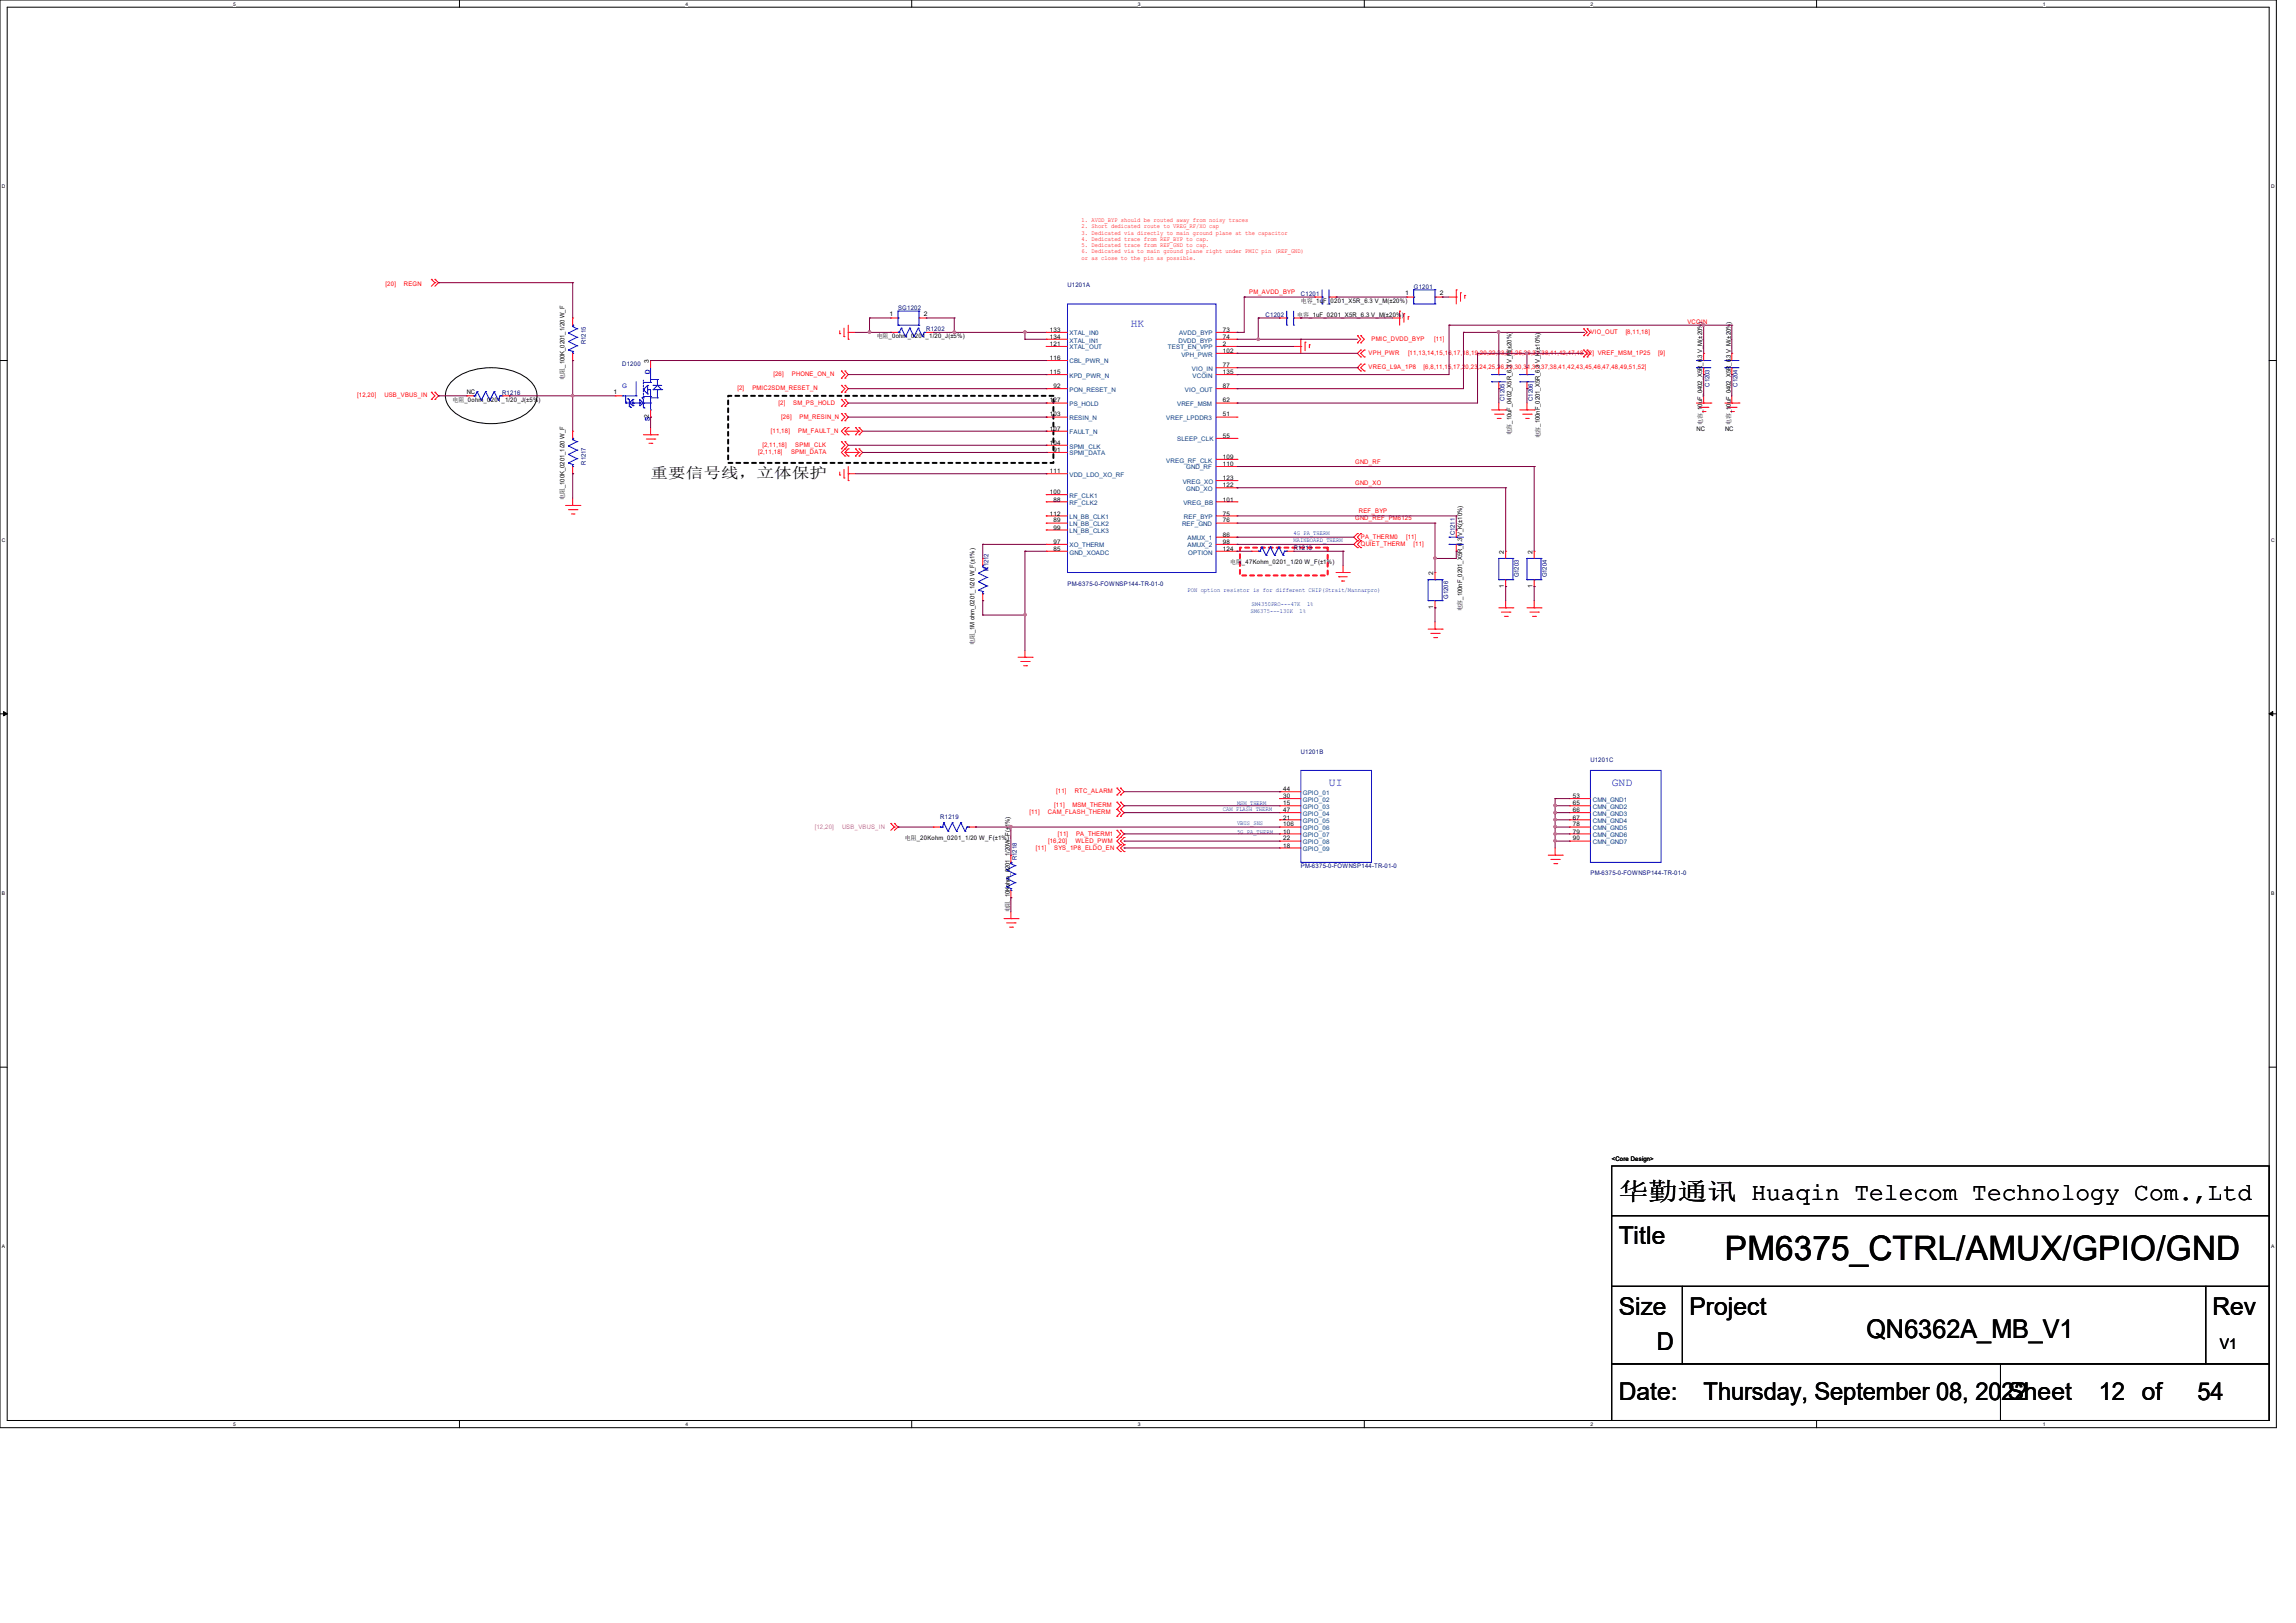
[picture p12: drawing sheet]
<svg xmlns="http://www.w3.org/2000/svg" width="297mm" height="210mm" viewBox="0 0 297 210" stroke-linecap="round" stroke-linejoin="round" font-family="sans-serif">
<defs><g id="words">
<text font-size="4.4" x="223.1" y="163">PM6375_CTRL/AMUX/GPIO/GND</text>
<text font-size="3.3" x="241.4" y="173.1">QN6362A_MB_V1</text>
<g font-size="3.2">
<text x="209.4" y="155.2">华勤通讯 Huaqin Telecom Technology Com.,Ltd</text>
<text x="209.4" y="161">Title</text>
<text x="209.4" y="170.2">Size</text>
<text x="218.6" y="170.2">Project</text>
<text x="286.2" y="170.2">Rev</text>
<text x="214.3" y="174.8">D</text>
<text x="209.4" y="181.1">Date:</text>
<text x="220.4" y="181.2">Thursday, September 08, 2022</text>
<text x="259.7" y="181.1">Sheet</text>
<text x="271.5" y="181.2">12 of</text>
<text x="284.3" y="181.2">54</text>
</g>
<g font-size="1.9">
<text x="84.2" y="61.8">重要信号线，立体保护</text>
<text x="287.2" y="174.5">V1</text>
</g>
<g font-size="1.4" fill="#00f">
<text x="146.3" y="42.3">HK</text>
<text x="171.9" y="101.8">UI</text>
<text x="208.5" y="101.8">GND</text>
</g>
<g font-size=".8" fill="#f00">
<text x="139.9" y="28.8">1. AVDD_BYP should be routed away from noisy traces</text>
<text x="139.9" y="29.6">2. Short dedicated route to VREG_RF/XO cap</text>
<text x="139.9" y="30.4">3. Dedicated via directly to main ground plane at the capacitor</text>
<text x="139.9" y="31.2">4. Dedicated trace from REF_BYP to cap.</text>
<text x="139.9" y="32">5. Dedicated trace from REF_GND to cap.</text>
<text x="139.9" y="32.8">6. Dedicated via to main ground plane right under PMIC pin (REF_GND)</text>
<text x="139.9" y="33.6">or as close to the pin as possible.</text>
<text x="49.9" y="37">[20]</text>
<text x="52.2" y="37">REGN</text>
<text x="161.6" y="38.1">PM_AVDD_BYP</text>
<text x="218.3" y="41.9">VCOIN</text>
<text x="177" y="45.9">VPH_PWR</text>
<text x="177" y="47.8">VREG_L9A_1P8</text>
<text x="177.4" y="44.1">PMIC_DVDD_BYP</text>
<text x="182.1" y="45.9">[11,13,14,15,16,17,18,19,20,22,23,24,25,26,31,38,41,42,47,48,52] VREF_MSM_1P25</text>
<text x="184.2" y="47.8">[6,8,11,15,17,20,23,24,25,26,29,30,31,35,37,38,41,42,43,45,46,47,48,49,51,52]</text>
<text x="185.5" y="44.1">[11]</text>
<text x="205.8" y="43.2">VIO_OUT</text>
<text x="210.3" y="43.2">[8,11,18]</text>
<text x="214.5" y="45.9">[9]</text>
<text x="46.2" y="51.4">[12,20]</text>
<text x="49.7" y="51.4">USB_VBUS_IN</text>
<text x="95.4" y="50.5">[2]</text>
<text x="97.3" y="50.5">PMIC2SDM_RESET_N</text>
<text x="100.1" y="48.7">[26]</text>
<text x="100.7" y="52.4">[2]</text>
<text x="102.5" y="48.7">PHONE_ON_N</text>
<text x="102.6" y="52.4">SM_PS_HOLD</text>
<text x="98.1" y="58.8">[2,11,18]</text>
<text x="98.6" y="57.8">[2,11,18]</text>
<text x="99.7" y="56">[11,18]</text>
<text x="101.1" y="54.2">[26]</text>
<text x="102.3" y="58.8">SPMI_DATA</text>
<text x="102.9" y="57.8">SPMI_CLK</text>
<text x="103.3" y="56">PM_FAULT_N</text>
<text x="103.4" y="54.2">PM_RESIN_N</text>
<text x="175.3" y="60">GND_RF</text>
<text x="175.3" y="62.7">GND_XO</text>
<text x="175.3" y="67.3">GND_REF_PM6125</text>
<text x="175.8" y="66.4">REF_BYP</text>
<text x="176" y="69.7">PA_THERM0</text>
<text x="176" y="70.7">QUIET_THERM</text>
<text x="181.9" y="69.7">[11]</text>
<text x="182.9" y="70.7">[11]</text>
<text x="133.2" y="105.4">[11]</text>
<text x="135.6" y="105.4">CAM_FLASH_THERM</text>
<text x="136.4" y="104.5">[11]</text>
<text x="136.6" y="102.7">[11]</text>
<text x="138.7" y="104.5">MSM_THERM</text>
<text x="139" y="102.7">RTC_ALARM</text>
<text x="134" y="109.9">[11]</text>
<text x="135.6" y="109">[16,20]</text>
<text x="136.4" y="109.9">SYS_1P8_ELDO_EN</text>
<text x="136.8" y="108.1">[11]</text>
<text x="139.1" y="109">WLED_PWM</text>
<text x="139.2" y="108.1">PA_THERM1</text>
</g>
<g font-size=".8">
<text x="115.1" y="40.9">1</text>
<text x="119.5" y="40.9">2</text>
<text x="167.8" y="41">电容_1uF_0201_X5R_6.3 V_M(±20%)</text>
<text x="168.3" y="39.2">电容_1uF_0201_X5R_6.3 V_M(±20%)</text>
<text x="181.8" y="38.2">1</text>
<text x="186.3" y="38.2">2</text>
<text x="83.9" y="46.9" transform="rotate(-90 83.9 46.9)">3</text>
<text x="113.4" y="43.8">电阻_0ohm_0201_1/20_J(±5%)</text>
<text x="135.8" y="42.9">133</text>
<text x="135.8" y="43.9">134</text>
<text x="135.8" y="44.7">121</text>
<text x="135.8" y="46.6">116</text>
<text x="158.2" y="42.9">73</text>
<text x="158.2" y="43.9">74</text>
<text x="158.2" y="44.7">2</text>
<text x="158.2" y="45.7">102</text>
<text x="158.2" y="47.5">77</text>
<text x="58.5" y="52">电阻_0ohm_0201_1/20_J(±5%)</text>
<text x="60.4" y="51">NC</text>
<text x="73" y="49.1" transform="rotate(-90 73 49.1)">电阻_100K_0201_1/20 W_F</text>
<text x="79.4" y="51">1</text>
<text x="135.8" y="48.4">115</text>
<text x="135.8" y="52.1">127</text>
<text x="135.8" y="53.9">103</text>
<text x="136.3" y="50.2">92</text>
<text x="158.2" y="48.4">135</text>
<text x="158.2" y="50.2">87</text>
<text x="158.2" y="52.1">62</text>
<text x="158.2" y="53.9">51</text>
<text x="135.8" y="55.8">107</text>
<text x="135.8" y="57.6">104</text>
<text x="136.3" y="58.5">91</text>
<text x="158.2" y="56.6">55</text>
<text x="158.2" y="59.4">109</text>
<text x="195.5" y="56.3" transform="rotate(-90 195.5 56.3)">电容_10uF_0402_X5R_6.3 V_M(±20%)</text>
<text x="199.2" y="56.7" transform="rotate(-90 199.2 56.7)">电容_100nF_0201_X5R_6.3 V_K(±10%)</text>
<text x="219.5" y="55.8">NC</text>
<text x="220.2" y="55" transform="rotate(-90 220.2 55)">电容_10uF_0402_X5R_6.3 V_M(±20%)</text>
<text x="223.2" y="55.8">NC</text>
<text x="223.9" y="55" transform="rotate(-90 223.9 55)">电容_10uF_0402_X5R_6.3 V_M(±20%)</text>
<text x="73" y="64.7" transform="rotate(-90 73 64.7)">电阻_100K_0201_1/20 W_F</text>
<text x="135.8" y="61.2">111</text>
<text x="135.8" y="64">100</text>
<text x="136.3" y="64.9">88</text>
<text x="158.2" y="60.3">110</text>
<text x="158.2" y="62.1">123</text>
<text x="158.2" y="63">122</text>
<text x="158.2" y="64.9">101</text>
<text x="135.8" y="66.7">112</text>
<text x="136.3" y="67.6">89</text>
<text x="136.3" y="68.5">99</text>
<text x="136.3" y="70.4">97</text>
<text x="136.3" y="71.3">85</text>
<text x="158.2" y="66.7">75</text>
<text x="158.2" y="67.6">76</text>
<text x="158.2" y="69.5">86</text>
<text x="158.2" y="70.4">98</text>
<text x="158.2" y="71.3">124</text>
<text x="194.6" y="71.6" transform="rotate(-90 194.6 71.6)">2</text>
<text x="198.2" y="71.6" transform="rotate(-90 198.2 71.6)">2</text>
<text x="159.1" y="73">电阻_47Kohm_0201_1/20 W_F(±1%)</text>
<text x="185.4" y="74.4" transform="rotate(-90 185.4 74.4)">2</text>
<text x="194.6" y="76.1" transform="rotate(-90 194.6 76.1)">1</text>
<text x="198.2" y="76.1" transform="rotate(-90 198.2 76.1)">1</text>
<text x="126.1" y="83.5" transform="rotate(-90 126.1 83.5)">电阻_1M ohm_0201_1/20 W_F(±1%)</text>
<text x="185.4" y="78.8" transform="rotate(-90 185.4 78.8)">1</text>
<text x="189.1" y="79.1" transform="rotate(-90 189.1 79.1)">电容_100nF_0201_X5R_6.3 V_K(±10%)</text>
<text x="166" y="102.4">44</text>
<text x="166" y="103.3">30</text>
<text x="166" y="104.2">15</text>
<text x="166" y="105.1">47</text>
<text x="166" y="106">21</text>
<text x="166" y="106.9">106</text>
<text x="166" y="107.9">10</text>
<text x="203.5" y="103.3">53</text>
<text x="203.5" y="104.2">65</text>
<text x="203.5" y="105.1">66</text>
<text x="203.5" y="106">67</text>
<text x="203.5" y="106.9">78</text>
<text x="203.5" y="107.9">79</text>
<text x="117.1" y="108.7">电阻_20Kohm_0201_1/20 W_F(±1%)</text>
<text x="166" y="108.8">22</text>
<text x="166" y="109.7">18</text>
<text x="203.5" y="108.8">90</text>
<text x="130.6" y="118.1" transform="rotate(-90 130.6 118.1)">电阻_10Kohm_0201_1/20W_F(±1%)</text>
<text x="208.5" y="150.3">&lt;Core Design&gt;</text>
</g>
<g font-size=".8" fill="#000080">
<text x="116.2" y="40.1">SG1202</text>
<text x="138.1" y="37.1">U1201A</text>
<text x="163.7" y="41">C1202</text>
<text x="168.3" y="38.3">C1201</text>
<text x="182.9" y="37.3">G1201</text>
<text x="75.8" y="44.5" transform="rotate(-90 75.8 44.5)">R1215</text>
<text x="80.5" y="47.4">D1200</text>
<text x="119.8" y="42.8">R1202</text>
<text x="64.9" y="51.1">R1216</text>
<text x="194.6" y="51.9" transform="rotate(-90 194.6 51.9)">C1205</text>
<text x="198.3" y="51.9" transform="rotate(-90 198.3 51.9)">C1206</text>
<text x="221.1" y="50" transform="rotate(-90 221.1 50)">C1203</text>
<text x="224.8" y="50" transform="rotate(-90 224.8 50)">C1204</text>
<text x="75.8" y="60.1" transform="rotate(-90 75.8 60.1)">R1217</text>
<text x="167.4" y="71.2">R1213</text>
<text x="188.2" y="69.3" transform="rotate(-90 188.2 69.3)">C1211</text>
<text x="127.9" y="73.8" transform="rotate(-90 127.9 73.8)">R1212</text>
<text x="138.1" y="75.8">PM-6375-0-FOWNSP144-TR-01-0</text>
<text x="187.3" y="77.5" transform="rotate(-90 187.3 77.5)">G1206</text>
<text x="196.5" y="74.7" transform="rotate(-90 196.5 74.7)">G1203</text>
<text x="200.1" y="74.7" transform="rotate(-90 200.1 74.7)">G1204</text>
<text x="168.3" y="97.6">U1201B</text>
<text x="205.8" y="98.5">U1201C</text>
<text x="121.6" y="105.9">R1219</text>
<text x="131.5" y="111.3" transform="rotate(-90 131.5 111.3)">R1218</text>
<text x="168.3" y="112.3">PM-6375-0-FOWNSP144-TR-01-0</text>
<text x="205.8" y="113.2">PM-6375-0-FOWNSP144-TR-01-0</text>
</g>
<g font-size=".8" fill="#004080">
<text x="138.3" y="43.4">XTAL_IN0</text>
<text x="138.3" y="44.3">XTAL_IN1</text>
<text x="138.3" y="45.2">XTAL_OUT</text>
<text x="138.3" y="47">CBL_PWR_N</text>
<text x="151.1" y="45.2">TEST_EN_VPP</text>
<text x="152.4" y="44.3">DVDD_BYP</text>
<text x="152.5" y="43.4">AVDD_BYP</text>
<text x="152.8" y="46.1">VPH_PWR</text>
<text x="154.2" y="48">VIO_IN</text>
<text x="138.3" y="48.9">KPD_PWR_N</text>
<text x="138.3" y="50.7">PON_RESET_N</text>
<text x="138.3" y="52.5">PS_HOLD</text>
<text x="152.3" y="52.5">VREF_MSM</text>
<text x="153.3" y="50.7">VIO_OUT</text>
<text x="154.3" y="48.9">VCOIN</text>
<text x="138.3" y="54.4">RESIN_N</text>
<text x="138.3" y="56.2">FAULT_N</text>
<text x="138.3" y="58">SPMI_CLK</text>
<text x="138.3" y="58.9">SPMI_DATA</text>
<text x="150.9" y="54.4">VREF_LPDDR3</text>
<text x="150.9" y="59.9">VREG_RF_CLK</text>
<text x="152.3" y="57.1">SLEEP_CLK</text>
<text x="138.3" y="61.7">VDD_LDO_XO_RF</text>
<text x="138.3" y="64.4">RF_CLK1</text>
<text x="138.3" y="65.3">RF_CLK2</text>
<text x="153" y="62.6">VREG_XO</text>
<text x="153.1" y="65.3">VREG_BB</text>
<text x="153.5" y="60.7">GND_RF</text>
<text x="153.5" y="63.5">GND_XO</text>
<text x="138.3" y="67.2">LN_BB_CLK1</text>
<text x="138.3" y="68.1">LN_BB_CLK2</text>
<text x="138.3" y="69">LN_BB_CLK3</text>
<text x="138.3" y="70.8">XO_THERM</text>
<text x="138.3" y="71.8">GND_XOADC</text>
<text x="152.9" y="68.1">REF_GND</text>
<text x="153.2" y="67.2">REF_BYP</text>
<text x="153.6" y="69.9">AMUX_1</text>
<text x="153.6" y="70.8">AMUX_2</text>
<text x="153.7" y="71.8">OPTION</text>
<text x="168.5" y="102.8">GPIO_01</text>
<text x="168.5" y="103.8">GPIO_02</text>
<text x="168.5" y="104.6">GPIO_03</text>
<text x="168.5" y="105.6">GPIO_04</text>
<text x="168.5" y="106.5">GPIO_05</text>
<text x="168.5" y="107.4">GPIO_06</text>
<text x="206" y="103.8">CMN_GND1</text>
<text x="206" y="104.6">CMN_GND2</text>
<text x="206" y="105.6">CMN_GND3</text>
<text x="206" y="106.5">CMN_GND4</text>
<text x="206" y="107.4">CMN_GND5</text>
<text x="168.5" y="108.3">GPIO_07</text>
<text x="168.5" y="109.2">GPIO_08</text>
<text x="168.5" y="110.2">GPIO_09</text>
<text x="206" y="108.3">CMN_GND6</text>
<text x="206" y="109.2">CMN_GND7</text>
</g>
<g font-size=".8" fill="#00f">
<text x="80.5" y="50.2">G</text>
<text x="84.1" y="48.3" transform="rotate(-90 84.1 48.3)">D</text>
<text x="84.1" y="54.4" transform="rotate(-90 84.1 54.4)">S2</text>
<text x="167.3" y="69.2">4G PA_THERM</text>
<text x="167.3" y="70.1">MAINBOARD_THERM</text>
<text x="153.6" y="76.6">PON option resistor is for different CHIP(Strait/Mannarpro)</text>
<text x="161.8" y="79.3">SM6375---130K</text>
<text x="161.9" y="78.4">SM4350PRO---47K</text>
<text x="168.1" y="79.3">1%</text>
<text x="169.1" y="78.4">1%</text>
<text x="158.2" y="104.9">CAM_FLASH_THERM</text>
<text x="160" y="104.2">MSM_THERM</text>
<text x="160" y="107.9">5G PA_THERM</text>
<text x="160" y="106.8">VBUS_SNS</text>
</g>
<g font-size=".8" fill="#f0f">
<text x="105.4" y="107.3">[12,20]</text>
<text x="108.9" y="107.3">USB_VBUS_IN</text>
</g>
<g font-size=".6">
<text x="30.2" y=".7">5</text>
<text x="88.7" y=".7">4</text>
<text x="147.2" y=".7">3</text>
<text x="205.7" y=".7">2</text>
<text x="264.2" y=".7">1</text>
<text x=".3" y="24.4">D</text>
<text x="293.8" y="24.4">D</text>
<text x=".3" y="70.1">C</text>
<text x="293.8" y="70.1">C</text>
<text x=".3" y="115.8">B</text>
<text x="293.8" y="115.8">B</text>
<text x=".3" y="161.5">A</text>
<text x="293.8" y="161.5">A</text>
<text x="30.2" y="184.5">5</text>
<text x="88.7" y="184.5">4</text>
<text x="147.2" y="184.5">3</text>
<text x="205.7" y="184.5">2</text>
<text x="264.2" y="184.5">1</text>
</g>
</g></defs>
<path d="M0 0h294.5v184.7h-294.5zM.9 .9h292.6v182.9h-292.6z" fill="none" stroke="#000" stroke-width=".13"/>
<g fill="#fff">
<path d="M30.2 .1h.3v.7h-.3z"/>
<path d="M30.2 183.9h.3v.8h-.3z"/>
</g>
<path d="M59.4 0v.9M59.4 183.8v.9" fill="none" stroke="#000" stroke-width=".13"/>
<g fill="#fff">
<path d="M88.7 .1h.3v.7h-.3z"/>
<path d="M88.7 183.9h.3v.8h-.3z"/>
</g>
<path d="M117.9 0v.9M117.9 183.8v.9" fill="none" stroke="#000" stroke-width=".13"/>
<g fill="#fff">
<path d="M147.2 .1h.3v.7h-.3z"/>
<path d="M147.2 183.9h.3v.8h-.3z"/>
</g>
<path d="M176.5 0v.9M176.5 183.8v.9" fill="none" stroke="#000" stroke-width=".13"/>
<g fill="#fff">
<path d="M205.7 .1h.4v.7h-.4z"/>
<path d="M205.7 183.9h.4v.8h-.4z"/>
</g>
<path d="M235 0v.9M235 183.8v.9" fill="none" stroke="#000" stroke-width=".13"/>
<g fill="#fff">
<path d="M264.2 .1h.4v.7h-.4z"/>
<path d="M264.2 183.9h.4v.8h-.4z"/>
<path d="M.3 23.8h.4v.7h-.4z"/>
<path d="M293.8 23.8h.5v.7h-.5z"/>
<path d="M.3 69.5h.4v.7h-.4z"/>
<path d="M293.8 69.5h.5v.7h-.5z"/>
</g>
<path d="M0 46.7h.9M293.5 46.7h1" fill="none" stroke="#000" stroke-width=".13"/>
<g fill="#fff">
<path d="M.3 115.2h.4v.8h-.4z"/>
<path d="M293.8 115.2h.4v.8h-.4z"/>
</g>
<path d="M0 92.4h.9M293.5 92.4h1" fill="none" stroke="#000" stroke-width=".13"/>
<path d="M.5 92.1l.4 .3-.4 .2zM293.5 92.4l.5-.3v.5z" fill="#000" stroke="#000" stroke-width=".13"/>
<g fill="#fff">
<path d="M.3 161h.3v.7h-.3z"/>
<path d="M293.8 161h.4v.7h-.4z"/>
</g>
<path d="M58.4 49.4a8.2 8.2 0 0 1 8.1-1.3 4.4 4.4 0 0 1 2.9 2.5 2.66 2.66 0 0 1-1.3 2.9 8.6 8.6 0 0 1-9.1 0 2.6 2.6 0 0 1-.6-4.1zM0 138.1h.9M293.5 138.1h1M208.5 157.3h85v9.2h-85zM208.5 150.9h85v6.4h-85zM208.5 166.5h9.1v10h-9.1zM208.5 176.5h50.3v7.3h-50.3zM217.6 166.5h67.7v10h-67.7zM258.8 176.5h34.7v7.3h-34.7zM285.3 166.5h8.2v10h-8.2z" fill="none" stroke="#000" stroke-width=".13"/>
<path d="M160.4 70.9h11.3v3.6h-11.3z" fill="none" stroke="#f00" stroke-width=".25" stroke-dasharray=".5 .5"/>
<path d="M94.2 51.2h42.1v8.7h-42.1z" fill="none" stroke="#000" stroke-width=".25" stroke-dasharray=".5 .5"/>
<g fill="none" stroke="#f00" stroke-width=".13">
<path d="M55.8 36.2l.5 .4M55.8 36.2h.1M56.3 36.6h.1M56.3 36.2h.1M56.3 36.2l.4 .4M56.3 36.6l-.5 .4M56.7 36.6l-.4 .4M56.7 36.6h.1M170.1 38.4h.9M170.1 38.4h.1M171.9 38.4h.9M172.8 38.4h.1"/>
<path d="M182 38.4h.1M182 38.4h.9M185.6 38.4h1M186.6 38.4h.1M187.5 38.4h.9M188.4 38.4h.1M188.4 37.5h.1M188.4 37.5v1.8M188.9 37.9h.1M188.9 37.9v1.1M189.5 38.2h.1M189.5 38.2v.4"/>
<path d="M55.8 50.8l.5 .4-.5 .5M55.8 51.7h.1M55.8 50.8h.1M56.3 50.8h.1M56.3 51.7h.1M56.3 50.8l.4 .4-.4 .5M60.4 51.2h.9M60.4 51.2h.1M64.9 51.2h1M65.9 51.2h.1M74.1 41.1h.1M74.1 46.7h.1"/>
<path d="M74.1 55.8h.1M74.1 41.1v1M74.1 45.7v1M74.1 55.8v.9M79.6 51.2h.9M79.6 51.2h.1M83.2 56.3h1.8M83.6 56.8h1.1M83.9 57.4h.4M84.2 56.3h.1M84.2 54h.1M84.2 46.7h.1"/>
<path d="M84.2 46.7v.9M84.2 53v1M84.2 55.3v1M84.3 57.4h.1M84.7 56.8h.1M85 56.3h.1M108.6 43.2h.1M108.6 42.8v.4M108.8 48.9h.1M108.8 48h.1M108.8 50.8h.1M108.8 49.9h.1"/>
<path d="M108.8 52.6h.1M108.8 51.7h.1M108.8 54.4h.1M108.8 53.5h.1M108.8 58.1h.1M108.8 57.1h.1M108.8 48l.5 .5-.5 .4M108.8 49.9l.5 .4-.5 .5M108.8 51.7l.5 .5-.5 .4M108.8 53.5l.5 .5-.5 .4M108.8 57.2l.5 .4-.5 .5M109.2 43.6h.1"/>
<path d="M109.2 42.5v1.1M109.3 55.3l-.5 .5 .5 .5M109.3 58.1l-.5 .4 .5 .5M109.3 48h.1M109.3 48.9h.1M109.3 49.9h.1M109.3 50.8h.1M109.3 51.7h.1M109.3 52.6h.1M109.3 53.5h.1M109.3 54.4h.1M109.3 55.3h.1"/>
<path d="M109.3 56.3h.1M109.3 57.1h.1M109.3 58.1h.1M109.3 59h.1M109.3 55.8l.4 .5M109.3 55.8h1.8M109.3 58.5l.4 .5M109.3 58.5h1.8M109.3 48l.4 .5-.4 .4M109.3 49.9l.4 .4-.4 .5M109.3 51.7l.4 .5-.4 .4M109.3 53.5l.4 .5-.4 .4"/>
<path d="M109.3 57.2l.4 .4-.4 .5M109.7 43h1M109.7 55.3l-.4 .5M109.7 58.1l-.4 .4M109.7 43h.1M109.7 43.9h.1M109.7 55.3h.1M109.7 56.3h.1M109.7 58.1h.1M109.7 59h.1M109.7 42.1v1.8M110.7 55.3h.1"/>
<path d="M110.7 56.3h.1M110.7 58.1h.1M110.7 59h.1M110.7 55.3l.4 .5M110.7 58.1l.4 .4M111.1 56.3h.1M111.1 55.3h.1M111.1 55.8h.1M111.1 59h.1M111.1 58.1h.1M111.1 58.5h.1M111.1 55.8l-.4 .5"/>
<path d="M111.1 58.5l-.4 .5M111.1 58.1l.5 .4-.5 .5M111.1 55.3l.5 .5-.5 .5M115.2 41.1h1M115.2 43h1M115.2 43h.1M115.2 41.1h.1M118.9 41.1h.9M119.8 41.1h.1M119.8 43h.9M120.7 43h.1M135.3 44.8h2.8"/>
<path d="M135.3 52.2h2.8M135.3 43h2.8M135.3 55.8h2.8M135.3 58.5h2.8M135.3 43.9h2.8M135.3 46.7h2.8M135.3 48.5h2.8M135.3 50.3h2.8M135.3 54h2.8M135.3 57.6h2.8M135.3 43h.1M135.3 43.9h.1"/>
<path d="M135.3 44.8h.1M135.3 46.7h.1M135.3 48.5h.1M135.3 50.3h.1M135.3 52.2h.1M135.3 54h.1M135.3 55.8h.1M135.3 57.6h.1M135.3 58.5h.1M157.3 44.8h2.7M157.3 52.2h2.7M157.3 43h2.7"/>
<path d="M157.3 43.9h2.7M157.3 48.5h2.7M157.3 50.3h2.7M157.3 54h2.7M157.3 45.7h2.7M157.3 47.6h2.7M157.3 56.7h2.7M157.3 59.4h2.7M160 43h.1M160 43.9h.1M160 44.8h.1M160 45.7h.1"/>
<path d="M160 47.6h.1M160 48.5h.1M160 50.3h.1M160 52.2h.1M160 54h.1M160 56.7h.1M160 59.4h.1M165.5 41.1h1M165.5 41.1h.1M167.3 41.1h1M167.3 44.8h1M168.3 44.8h.1"/>
<path d="M168.3 43.9h.1M168.3 41.1h.1M168.3 43.9v1.8M168.8 44.3h.1M168.8 44.3v1.1M169.4 44.6h.1M169.4 44.6v.4M175.6 43.4l.4 .5-.4 .5M175.6 43.4h.1M175.6 44.4h.1M176 43.4h.1M176 44.4h.1"/>
<path d="M176 45.3h.1M176 46.2h.1M176 47.1h.1M176 48h.1M176 43.4l.5 .5-.5 .5M176 45.3l-.4 .4 .4 .5M176 47.1l-.4 .5 .4 .4M176.5 45.3l-.5 .4 .5 .5M176.5 47.1l-.5 .5 .5 .4M176.5 46.2h.1M176.5 45.3h.1M176.5 48h.1"/>
<path d="M176.5 47.1h.1M180.2 41.1h.9M181.1 41.1h.1M181.1 40.3h.1M181.1 40.3v1.8M181.6 40.6h.1M181.6 40.6v1.1M182.2 41h.1M182.2 41v.4M193 53h1.8M193.3 53.6h1.1M193.7 54.1h.4"/>
<path d="M193.9 53h.1M193.9 47.6h.1M193.9 50.3h.1M193.9 47.6v.9M193.9 49.4v.9M193.9 52.2v.8M194.1 54.1h.1M194.4 53.6h.1M194.8 53h.1M196.6 53h1.9M197 53.6h1.1M197.4 54.1h.3"/>
<path d="M197.5 53h.1M197.5 47.6h.1M197.5 50.3h.1M197.5 47.6v.9M197.5 49.4v.9M197.5 52.2v.8M197.7 54.1h.1M198.1 53.6h.1M198.5 53h.1M204.9 42.5h.1M204.9 43.4h.1M204.9 45.3h.1"/>
<path d="M204.9 46.2h.1M204.9 42.5l.4 .5-.4 .4M204.9 45.3l.4 .4-.4 .5M205.3 42.5h.1M205.3 43.4h.1M205.3 45.3h.1M205.3 46.2h.1M205.3 42.5l.4 .5-.4 .4M205.3 45.3l.4 .4-.4 .5M219.5 52.2h1.8M219.8 52.7h1.1M220.2 53.3h.4"/>
<path d="M220.4 52.2h.1M220.4 45.7h.1M220.4 48.5h.1M220.4 45.7v1M220.4 47.6v.9M220.4 51.2v1M220.6 53.3h.1M220.9 52.7h.1M221.3 52.2h.1M223.1 52.2h1.9M223.5 52.7h1.1M223.9 53.3h.3"/>
<path d="M224 52.2h.1M224 45.7h.1M224 48.5h.1M224 45.7v1M224 47.6v.9M224 51.2v1M224.2 53.3h.1M224.6 52.7h.1M225 52.2h.1M73.2 65.4h1.8M73.5 66h1.1M73.9 66.5h.4"/>
<path d="M74.1 65.4h.1M74.1 61.3h.1M74.1 60.4v.9M74.1 64.5v.9M74.3 66.5h.1M74.6 66h.1M75 65.4h.1M108.6 61.5h.1M108.6 61.1v.4M109.2 61.8h.1M109.2 60.7v1.1M109.7 61.3h1"/>
<path d="M109.7 61.3h.1M109.7 62.2h.1M109.7 60.4v1.8M127.1 72.3h.1M127.1 77.7h.1M127.1 72.3v.9M127.1 76.8v.9M135.3 61.3h2.8M135.3 64h2.8M135.3 64.9h2.8M135.3 66.8h2.8M135.3 67.7h2.8"/>
<path d="M135.3 68.6h2.8M135.3 70.4h2.8M135.3 71.3h2.8M135.3 61.3h.1M135.3 64h.1M135.3 64.9h.1M135.3 66.8h.1M135.3 67.7h.1M135.3 68.6h.1M135.3 70.4h.1M135.3 71.3h.1M157.3 64.9h2.7"/>
<path d="M157.3 66.8h2.7M157.3 67.7h2.7M157.3 70.4h2.7M157.3 71.3h2.7M157.3 60.4h2.7M157.3 62.2h2.7M157.3 63.1h2.7M157.3 69.5h2.7M160 60.4h.1M160 62.2h.1M160 63.1h.1M160 64.9h.1"/>
<path d="M160 66.8h.1M160 67.7h.1M160 69.5h.1M160 70.4h.1M160 71.3h.1M161.9 71.3h.9M161.9 71.3h.1M166.5 71.3h.8M167.3 71.3h.1M172.8 74.1h.1M172.8 74.1h1.9M173.2 74.6h1.1"/>
<path d="M173.2 74.6h.1M173.6 75.2h.3M173.6 75.2h.1M173.7 74.1h.1M173.7 73.2v.9M175.6 69l-.5 .5 .5 .5M175.6 70l-.5 .4 .5 .5M175.6 69h.1M175.6 70h.1M175.6 70.9h.1M176 70h.1M176 69h.1"/>
<path d="M176 70.9h.1M176 69l-.4 .5 .4 .5M176 70l-.4 .4 .4 .5M185.6 74.1h.1M185.6 78.7h.1M185.6 74.1v.9M185.6 77.7v1M188.4 68.6h.1M188.4 71.3h.1M188.4 68.6v.9M188.4 70.4v.9M193.9 78.7h1.8"/>
<path d="M194.2 79.2h1.1M194.6 79.8h.4M194.8 78.7h.1M194.8 71.3h.1M194.8 75.9h.1M194.8 71.3v1M194.8 75v.9M194.8 77.7v1M195 79.8h.1M195.3 79.2h.1M195.7 78.7h.1M197.5 78.7h1.8"/>
<path d="M197.9 79.2h1.1M198.2 79.8h.4M198.5 78.7h.1M198.5 71.3h.1M198.5 75.9h.1M198.5 71.3v1M198.5 75v.9M198.5 77.7v1M198.6 79.8h.1M199 79.2h.1M199.3 78.7h.1M131.7 85h1.8"/>
<path d="M132 85.6h1.1M132.4 86.1h.4M132.6 85h.1M132.6 84.2v.8M132.8 86.1h.1M133.1 85.6h.1M133.5 85h.1M184.7 81.4h1.9M185.1 82h1.1M185.5 82.5h.3M185.6 81.4h.1M185.6 80.5v.9"/>
<path d="M185.8 82.5h.1M186.2 82h.1M186.6 81.4h.1M115.2 106.6l.5 .4M115.2 106.6h.1M115.7 107h.1M115.7 106.6h.1M115.7 106.6l.5 .4M115.7 107l-.5 .4M116.2 107l-.5 .4M116.2 107h.1M120.7 107h.1"/>
<path d="M120.7 107h.9M125.3 107h.9M126.2 107h.1M129.9 118.9h1.8M130.2 119.4h1.1M130.6 120h.4M130.8 118.9h.1M130.8 110.7h.1M130.8 116.2h.1M130.8 110.7v.9M130.8 115.2v1M130.8 118v.9"/>
<path d="M131 120h.1M131.3 119.4h.1M131.7 118.9h.1M144.5 103.8h.1M144.5 104.7h.1M144.5 102.9h.1M144.5 102h.1M144.5 107.4h.1M144.5 108.4h.1M144.5 105.6h.1M144.5 103.8l.4 .5-.4 .4M144.5 102l.4 .4-.4 .5"/>
<path d="M144.5 107.4l.4 .5-.4 .5M144.5 104.7l.4 .5-.4 .4M144.9 109.3l-.4 .4 .4 .5M144.9 104.7h.1M144.9 103.8h.1M144.9 102h.1M144.9 102.9h.1M144.9 108.4h.1M144.9 107.4h.1M144.9 109.3h.1M144.9 110.2h.1M144.9 105.6h.1"/>
<path d="M144.9 103.8l.5 .5-.5 .4M144.9 102l.5 .4-.5 .5M144.9 107.4l.5 .5-.9 .9 .4 .5M144.9 104.7l.5 .5-.5 .4M145.4 109.3l-.5 .4 .5 .5M145.4 108.4l-.5 .4 .5 .5M145.4 109.3h.1M145.4 110.2h.1M145.4 108.4h.1M165.5 103.3h2.8M165.5 104.3h2.8M165.5 105.2h2.8"/>
<path d="M165.5 106.1h2.8M165.5 107h2.8M165.5 107.9h2.8M165.5 108.8h2.8M165.5 102.4h2.8M165.5 109.7h2.8M165.5 102.4h.1M165.5 103.3h.1M165.5 104.3h.1M165.5 105.2h.1M165.5 106.1h.1M165.5 107h.1"/>
<path d="M165.5 107.9h.1M165.5 108.8h.1M165.5 109.7h.1M200.3 110.7h1.8M200.6 111.2h1.1M201 111.8h.4M201.2 110.7h.1M201.2 109.7v1M201.4 111.8h.1M201.7 111.2h.1M202.1 110.7h.1M203 103.3h2.7"/>
<path d="M203 104.3h2.7M203 105.2h2.7M203 106.1h2.7M203 107h2.7M203 107.9h2.7M203 108.8h2.7M203 103.3h.1M203 104.3h.1M203 105.2h.1M203 106.1h.1M203 107h.1M203 107.9h.1"/>
<path d="M203 108.8h.1"/>
</g>
<g fill="none" stroke="#00f" stroke-width=".13">
<path d="M138.1 39.3h19.2v34.8h-19.2zM171 38.4h.1M171 39.3h.1M171 37.5v1.8M171.9 39.3h.1M171.9 38.4h.1M171.9 37.5v1.8M182.9 39.3h2.7M182.9 38.4h.1M182.9 39.3h.1M182.9 37.5h.1M182.9 37.5v1.8"/>
<path d="M182.9 37.5h2.7M185.6 38.4h.1M185.6 37.5h.1M185.6 39.3h.1M185.6 37.5v1.8M61.3 51.2h.1M61.3 51.2h.2M61.5 51.2h.1M61.7 50.7l.6 1.1M61.7 50.7h.1M61.7 50.7l-.2 .5M62.3 51.8h.1"/>
<path d="M62.8 50.7l.6 1.1M62.8 50.7h.1M62.8 50.7l-.5 1.1M63.4 51.8h.1M63.9 50.7l.6 1.1M63.9 50.7h.1M63.9 50.7l-.5 1.1M64.5 51.8h.1M64.7 51.2h.1M64.7 51.2l-.2 .6M64.7 51.2h.2M64.9 51.2h.1"/>
<path d="M73.5 44.2l1.1 .5M73.5 43.1l1.1 .5M73.5 58.8l1.1 .6M73.5 57.7l1.1 .6M73.5 45.3l.6 .2M73.5 59.9l.6 .2M73.5 45.3h.1M73.5 44.2h.1M73.5 43.1h.1M73.5 59.9h.1M73.5 58.8h.1M73.5 57.7h.1"/>
<path d="M74.1 42.2l.5 .3M74.1 56.9l.5 .2M74.1 45.7h.1M74.1 42.1h.1M74.1 45.5h.1M74.1 42.2h.1M74.1 56.7h.1M74.1 56.9h.1M74.1 42.1v.1M74.1 45.5v.2M74.1 56.7v.2M74.6 44.7h.1"/>
<path d="M74.6 43.6h.1M74.6 42.5h.1M74.6 59.4h.1M74.6 58.3h.1M74.6 57.1h.1M74.6 44.7l-1.1 .6M74.6 43.6l-1.1 .6M74.6 42.5l-1.1 .6M74.6 59.4l-1.1 .5M74.6 58.3l-1.1 .5M74.6 57.1l-1.1 .6M80.5 51.2h.1"/>
<path d="M80.5 51.2h1.8M80.9 52.2h3.3M80.9 52.2h.1M80.9 52h.1M80.9 51.2v1M81.2 51.6l.2 .1v.9M81.2 51.6h.1M81.4 52.6h.1M81.4 52.6l.2 .1M81.6 52.7h.1M81.9 51.7l-.5 .5 .5 .3M81.9 51.7h.1"/>
<path d="M81.9 52.5h.1M81.9 52.2h.1M81.9 51.7v.8M82 52.2h.1M82.3 51.2h.1M82.3 49.4v1.8M82.8 52.5h.1M82.8 52.2h.1M83.1 51.5l.1 .2v1M83.1 51.5h.1M83.2 49.5h1M83.2 49.5h.1"/>
<path d="M83.2 50.4h.1M83.2 52.2h.1M83.2 52.7h.1M83.2 51.3h1M83.2 50.4l.6 .6M83.2 52.7l.1 .1M83.2 52.2l-.4-.5v.8M83.2 52.2l-.4 .3M83.3 52.8h.1M83.8 50.4h.1M83.8 51h.1M83.8 49.9h.1"/>
<path d="M83.8 49.9v1.1M83.8 49.9l-.6 .5M83.8 50.4h.4v2.6M84.2 49.5h.1M84.2 53h.1M84.2 49.1h.1M84.2 51.3h.1M84.2 52.2h.1M84.2 47.6v1.9M84.2 51.5h.8M84.2 49.1h.8M84.5 49.9h1.1"/>
<path d="M84.5 50.4h1.1M84.5 49.9h.1M84.5 50.4h.1M85 49.1h.1M85 51.5h.1M85 50.4h.1M85 49.9h.1M85 49.1v.8M85 50.4v1.1M85 49.9l.6 .5M85 49.9l-.5 .5M85.6 50.4h.1"/>
<path d="M116.2 42.1h2.7M116.2 43h.1M116.2 41.1h.1M116.2 42.1h.1M116.2 40.3h.1M116.2 40.3v1.8M116.2 40.3h2.7M116.3 43h.1M116.6 42.5l.5 1.1M116.6 42.5h.1M116.6 42.5l-.3 .5M117.1 43.6h.1"/>
<path d="M117.7 42.5l.5 1.1M117.7 42.5h.1M117.7 42.5l-.6 1.1M118.2 43.6h.1M118.8 42.5l.5 1.1M118.8 42.5h.1M118.8 42.5l-.6 1.1M118.9 41.1h.1M118.9 40.3h.1M118.9 42.1h.1M118.9 40.3v1.8M119.3 43.6h.1"/>
<path d="M119.5 43h.1M119.5 43l-.2 .6M119.5 43h.3M119.8 43h.1M166.5 41.1h.1M166.5 42.1h.1M166.5 40.3v1.8M167.3 42.1h.1M167.3 41.1h.1M167.3 40.3v1.8M193 48.5h1.8M193 49.4h1.8"/>
<path d="M193 48.5h.1M193 49.4h.1M193.9 48.5h.1M193.9 49.4h.1M196.6 48.5h1.9M196.6 49.4h1.9M196.6 48.5h.1M196.6 49.4h.1M197.5 48.5h.1M197.5 49.4h.1M219.5 46.7h1.8M219.5 47.6h1.8"/>
<path d="M219.5 46.7h.1M219.5 47.6h.1M220.4 46.7h.1M220.4 47.6h.1M223.1 46.7h1.9M223.1 47.6h1.9M223.1 46.7h.1M223.1 47.6h.1M224 46.7h.1M224 47.6h.1M74.1 60.4h.1M74.1 60.1h.1"/>
<path d="M74.1 60.1v.3M126.6 76.4l.5 .1M126.6 76.4h.1M126.6 75.3h.1M126.6 74.2h.1M126.6 75.3l1.1 .5M126.6 74.2l1.1 .5M127.1 76.8h.1M127.1 73.2h.1M127.1 76.5h.1M127.1 73.4h.1M127.1 73.2v.2"/>
<path d="M127.1 76.5v.3M127.1 73.4l.6 .2M127.7 75.8l-1.1 .6M127.7 74.7l-1.1 .6M127.7 73.6l-1.1 .6M127.7 75.8h.1M127.7 74.7h.1M127.7 73.6h.1M162.8 71.3h.1M162.8 71.3h.2M163 71.3h.1M163.2 70.8l.6 1.1"/>
<path d="M163.2 70.8h.1M163.2 70.8l-.2 .5M163.8 71.9h.1M164.3 70.8l.6 1.1M164.3 70.8h.1M164.3 70.8l-.5 1.1M164.9 71.9h.1M165.4 70.8l.6 1.1M165.4 70.8h.1M165.4 70.8l-.5 1.1M166 71.9h.1M166.2 71.3h.3"/>
<path d="M166.2 71.3h.1M166.2 71.3l-.2 .6M166.5 71.3h.1M184.7 77.7h.1M184.7 75h.1M184.7 75h1.9M184.7 75v2.7M184.7 77.7h1.9M185.6 75h.1M185.6 77.7h.1M186.6 77.7h.1M186.6 75h.1"/>
<path d="M186.6 75v2.7M187.5 69.5h.1M187.5 70.4h.1M187.5 69.5h1.8M187.5 70.4h1.8M188.4 69.5h.1M188.4 70.4h.1M193.9 75h.1M193.9 72.3h.1M193.9 72.3v2.7M193.9 72.3h1.8M193.9 75h1.8"/>
<path d="M194.8 72.3h.1M194.8 75h.1M195.7 75h.1M195.7 72.3h.1M195.7 72.3v2.7M197.5 75h.1M197.5 72.3h.1M197.5 72.3h1.8M197.5 72.3v2.7M197.5 75h1.8M198.5 72.3h.1M198.5 75h.1"/>
<path d="M199.3 75h.1M199.3 72.3h.1M199.3 72.3v2.7M168.3 99.7h9.1v11.9h-9.1zM205.7 99.7h9.2v11.9h-9.2zM121.6 107h.1M121.6 107h.3M121.9 107h.1M122.1 106.5h.1M122.1 106.5l.5 1.1M122.1 106.5l-.2 .5M122.6 107.6h.1"/>
<path d="M123.2 106.5h.1M123.2 106.5l.5 1.1M123.2 106.5l-.6 1.1M123.7 107.6h.1M124.3 106.5h.1M124.3 106.5l.5 1.1M124.3 106.5l-.6 1.1M124.8 107.6h.1M125.1 107l-.3 .6M125.1 107h.1M125.1 107h.2M125.3 107h.1"/>
<path d="M130.2 113.7l1.1 .5M130.2 112.6l1.1 .5M130.2 114.8l.6 .2M130.2 114.8h.1M130.2 113.7h.1M130.2 112.6h.1M130.8 111.8l.5 .2M130.8 115.2h.1M130.8 111.6h.1M130.8 115h.1M130.8 111.8h.1M130.8 111.6v.2"/>
<path d="M130.8 115v.2M131.3 114.2h.1M131.3 113.1h.1M131.3 112h.1M131.3 114.2l-1.1 .6M131.3 113.1l-1.1 .6M131.3 112l-1.1 .6"/>
</g>
<path d="M83.2 49.2v2.3M83.2 51.5h.1" fill="none" stroke="#00f" stroke-width=".13" stroke-dasharray=".2 .2"/>
<g fill="none" stroke="#800040" stroke-width=".13">
<path d="M56.7 36.6h17.4M56.7 36.6h.1M74.1 36.6h.1M74.1 36.6v4.5M161 38.4h.1M161 38.4v4.6h-1M161 38.4h9.1M172.8 38.4h.1M172.8 38.4h9.2M186.6 38.4h.9M186.6 38.4h.1M56.7 51.2h3.7"/>
<path d="M56.7 51.2h.1M65.9 51.2h13.7M65.9 51.2h.1M74.1 46.7h.1M74.1 51.2h.1M74.1 46.7v9.1M84.2 46.7h.1M84.2 54h.1M84.2 54v1.3M84.2 46.7h51.1M109.7 48.5h25.6M109.7 50.3h25.6"/>
<path d="M109.7 52.2h25.6M109.7 54h25.6M109.7 57.6h25.6M110.7 43h4.5M111.6 55.8h23.7M111.6 58.5h23.7M112.5 43h.1M112.5 41.1h.1M112.5 41.1v1.9M112.5 41.1h2.7M115.2 43h.1M119.8 41.1h3.6"/>
<path d="M120.7 43h14.6M123.4 43h.1M123.4 41.1h.1M123.4 41.1v1.9M132.6 43h.1M132.6 43.9h.1M132.6 43v.9M132.6 43.9h2.7M135.3 48.5h.1M135.3 50.3h.1M135.3 52.2h.1M135.3 54h.1"/>
<path d="M135.3 55.8h.1M135.3 58.5h.1M135.3 57.6h.1M160 44.8h7.3M160 43h.1M160 44.8h.1M160 45.7h.1M160 48.5h.1M160 50.3h.1M160 52.2h.1M160 43.9h15.6M160 47.6h15.6"/>
<path d="M160 45.7h15.6M162.8 43.9h.1M162.8 41.1h.1M162.8 41.1v2.8M162.8 41.1h2.7M168.3 41.1h.1M168.3 41.1h11.9M175.6 47.6h.1M187.5 42.1h36.5M187.5 42.1h.1M187.5 42.1v6.4h-27.5M189.3 43h15.6"/>
<path d="M189.3 43h.1M189.3 43v7.3h-29.3M191.1 45.7h.1M191.1 45.7h13.8M191.1 45.7v6.5h-31.1M193.9 43h.1M193.9 50.3h.1M193.9 43v4.6M193.9 50.3v1.9M197.5 45.7h.1M197.5 50.3h.1M197.5 45.7v1.9"/>
<path d="M197.5 50.3v1.9M204.9 43h.1M220.4 42.1h.1M220.4 48.5h.1M220.4 42.1v3.6M220.4 48.5v2.7M224 42.1h.1M224 48.5h.1M224 42.1v3.6M224 48.5v2.7M74.1 61.3h.1M74.1 61.3v3.2"/>
<path d="M110.7 61.3h24.6M127.1 70.4h.1M127.1 77.7h.1M127.1 79.6h.1M127.1 70.4v1.9M127.1 77.7v1.9M127.1 79.6h5.5M127.1 70.4h8.2M132.6 71.3h.1M132.6 79.6h.1M132.6 71.3v12.9M132.6 71.3h2.7"/>
<path d="M135.3 61.3h.1M160 63.1h34.8M160 69.5h15.1M160 70.4h15.1M160 71.3h1.9M160 63.1h.1M160 69.5h.1M160 70.4h.1M160 71.3h.1M160 60.4h38.5M160 67.7h25.6M160 66.8h28.4"/>
<path d="M167.3 71.3h6.4M173.7 71.3h.1M173.7 71.3v1.9M185.6 67.7h.1M185.6 72.3h.1M185.6 78.7h.1M185.6 67.7v6.4M185.6 78.7v1.8M188.4 71.3h.1M188.4 66.8h.1M188.4 68.6h.1M188.4 66.8v1.8"/>
<path d="M188.4 71.3v1h-2.8M194.8 63.1h.1M194.8 75.9h.1M194.8 63.1v8.2M194.8 75.9v1.8M198.5 60.4h.1M198.5 75.9h.1M198.5 60.4v10.9M198.5 75.9v1.8M116.2 107h4.5M116.2 107h.1M126.2 107h39.3"/>
<path d="M126.2 107h.1M130.8 107h.1M130.8 116.2h.1M130.8 107v3.7M130.8 116.2v1.8M145.4 104.3h.1M145.4 107.9h.1M145.4 108.8h.1M145.4 109.7h.1M145.4 105.2h.1M145.4 104.3h20.1M145.4 105.2h20.1"/>
<path d="M145.4 107.9h20.1M145.4 108.8h20.1M145.4 102.4h20.1M145.4 109.7h20.1M165.5 102.4h.1M201.2 103.3h.1M201.2 104.3h.1M201.2 105.2h.1M201.2 106.1h.1M201.2 107h.1M201.2 107.9h.1M201.2 108.8h.1"/>
<path d="M201.2 103.3v6.4M201.2 103.3h1.8M201.2 104.3h1.8M201.2 105.2h1.8M201.2 106.1h1.8M201.2 107h1.8M201.2 107.9h1.8M201.2 108.8h1.8"/>
</g>
<g fill="#f0f" stroke="#f0f" stroke-width=".13">
<circle cx="220.4" cy="42" r=".16"/>
<circle cx="193.8" cy="43" r=".17"/>
<circle cx="197.5" cy="45.7" r=".16"/>
<circle cx="201.2" cy="105.2" r=".17"/>
<circle cx="201.2" cy="104.2" r=".17"/>
<circle cx="201.2" cy="107" r=".17"/>
<circle cx="201.2" cy="106.1" r=".17"/>
<circle cx="201.2" cy="107.9" r=".17"/>
<circle cx="201.2" cy="108.8" r=".17"/>
<circle cx="132.6" cy="79.5" r=".17"/>
<circle cx="162.8" cy="43.9" r=".17"/>
<circle cx="112.5" cy="43" r=".17"/>
<circle cx="74.1" cy="51.2" r=".16"/>
<circle cx="185.6" cy="72.2" r=".17"/>
<circle cx="130.8" cy="107" r=".17"/>
<circle cx="123.4" cy="43" r=".17"/>
<circle cx="132.6" cy="43" r=".17"/>
</g>
<use href="#words"/>
</svg>
